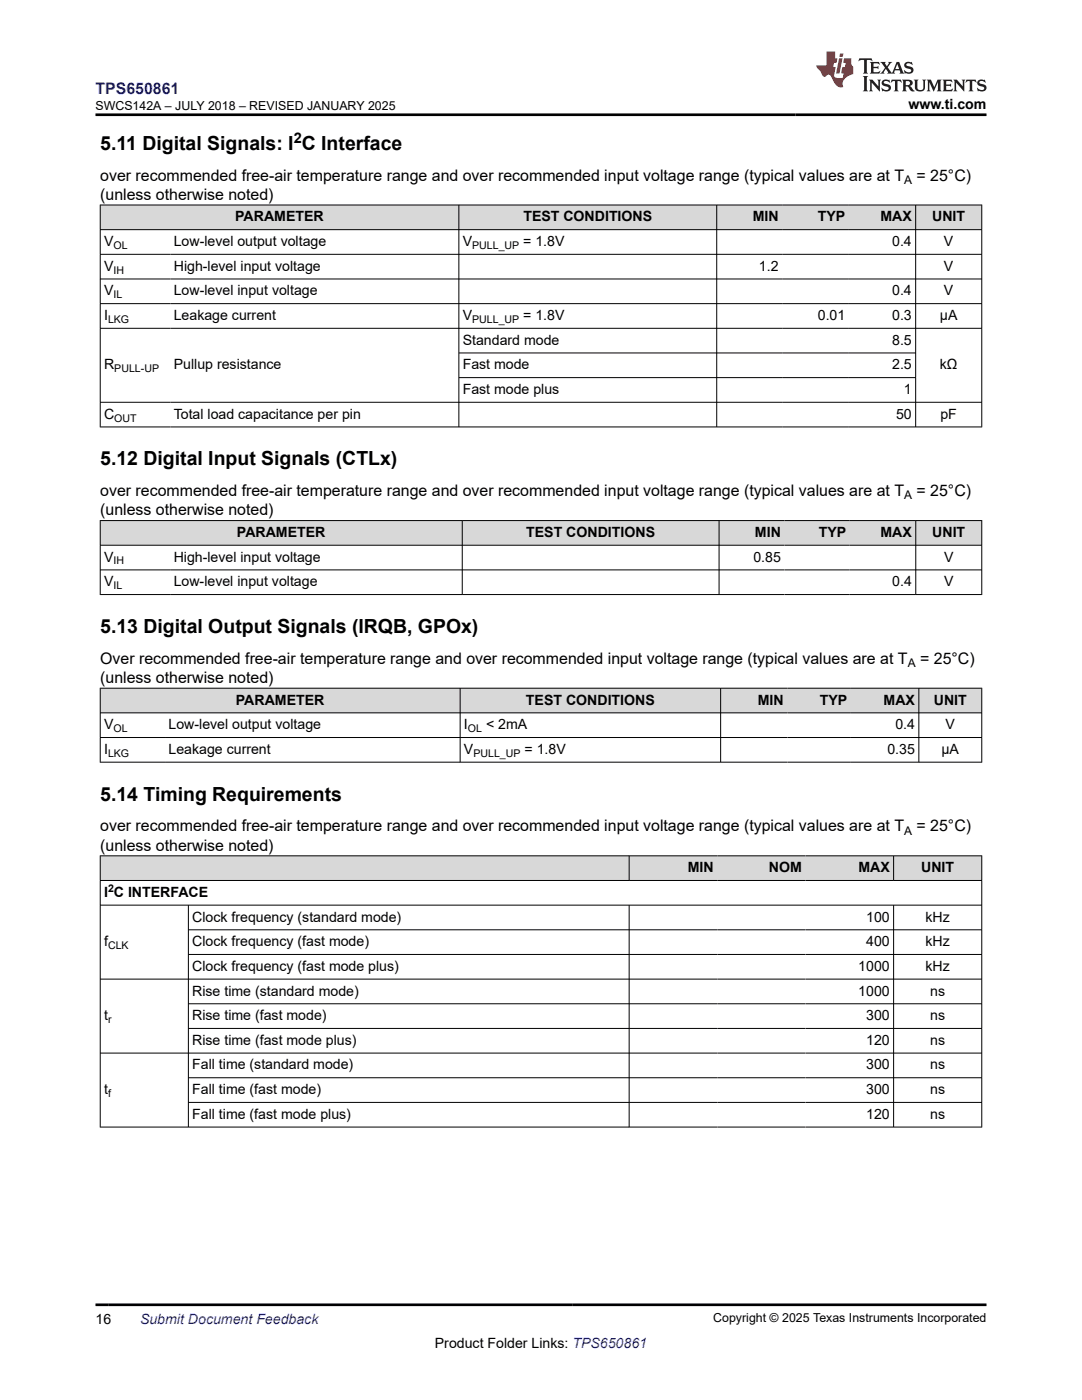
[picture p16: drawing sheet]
<svg xmlns="http://www.w3.org/2000/svg" width="216mm" height="279mm" viewBox="0 0 216 279" stroke-linecap="round" stroke-linejoin="round" font-family="sans-serif">
<defs><g id="words">
<g font-size="3.9">
<text x="20" y="29.9">5.11 Digital Signals: I C Interface</text>
<text x="20" y="92.9">5.12 Digital Input Signals (CTLx)</text>
<text x="20" y="126.3">5.13 Digital Output Signals (IRQB, GPOx)</text>
<text x="20" y="159.8">5.14 Timing Requirements</text>
</g>
<text font-size="3.2" fill="#00f" x="19" y="18.7">TPS650861</text>
<g font-size="3.2">
<text x="20" y="39.9">(unless otherwise noted)</text>
<text x="20" y="36.1">over recommended free-air temperature range and over recommended input voltage range (typical values are at T</text>
<text x="182.9" y="36.1">= 25°C)</text>
<text x="20" y="99">over recommended free-air temperature range and over recommended input voltage range (typical values are at T</text>
<text x="182.9" y="99">= 25°C)</text>
<text x="20" y="102.8">(unless otherwise noted)</text>
<text x="20" y="136.3">(unless otherwise noted)</text>
<text x="20" y="132.5">Over recommended free-air temperature range and over recommended input voltage range (typical values are at T</text>
<text x="183.6" y="132.5">= 25°C)</text>
<text x="20" y="165.9">over recommended free-air temperature range and over recommended input voltage range (typical values are at T</text>
<text x="182.9" y="165.9">= 25°C)</text>
<text x="20" y="169.7">(unless otherwise noted)</text>
</g>
<text font-size="2.9" x="58.6" y="28.6">2</text>
<g font-size="2.8">
<text x="181.3" y="21.8">www.ti.com</text>
<text x="46.9" y="44.2">PARAMETER</text>
<text x="104.4" y="44.2">TEST CONDITIONS</text>
<text x="150.2" y="44.2">MIN</text>
<text x="163.2" y="44.2">TYP</text>
<text x="175.7" y="44.2">MAX</text>
<text x="186" y="44.2">UNIT</text>
<text x="20.8" y="49.1">V</text>
<text x="34.7" y="49.1">Low-level output voltage</text>
<text x="92.3" y="49.1">V</text>
<text x="104.4" y="49.1">= 1.8V</text>
<text x="178" y="49.1">0.4</text>
<text x="188.4" y="49.1">V</text>
<text x="20.8" y="54">V</text>
<text x="20.8" y="59">V</text>
<text x="34.7" y="54">High-level input voltage</text>
<text x="34.7" y="59">Low-level input voltage</text>
<text x="151.4" y="54">1.2</text>
<text x="178" y="59">0.4</text>
<text x="188.4" y="54">V</text>
<text x="188.4" y="59">V</text>
<text x="20.8" y="63.9">I</text>
<text x="34.7" y="63.9">Leakage current</text>
<text x="92.3" y="63.9">V</text>
<text x="104.4" y="63.9">= 1.8V</text>
<text x="163.2" y="63.9">0.01</text>
<text x="178" y="63.9">0.3</text>
<text x="187.6" y="63.9">µA</text>
<text x="92.3" y="68.8">Standard mode</text>
<text x="178" y="68.8">8.5</text>
<text x="20.8" y="73.7">R</text>
<text x="34.7" y="73.7">Pullup resistance</text>
<text x="92.3" y="73.7">Fast mode</text>
<text x="178" y="73.7">2.5</text>
<text x="187.5" y="73.7">kΩ</text>
<text x="20.8" y="83.6">C</text>
<text x="34.7" y="83.6">Total load capacitance per pin</text>
<text x="92.3" y="78.6">Fast mode plus</text>
<text x="178.8" y="83.6">50</text>
<text x="180.4" y="78.6">1</text>
<text x="187.7" y="83.6">pF</text>
<text x="47.3" y="107.2">PARAMETER</text>
<text x="105" y="107.2">TEST CONDITIONS</text>
<text x="150.6" y="107.2">MIN</text>
<text x="163.4" y="107.2">TYP</text>
<text x="175.7" y="107.2">MAX</text>
<text x="186" y="107.2">UNIT</text>
<text x="20.8" y="112.1">V</text>
<text x="34.7" y="112.1">High-level input voltage</text>
<text x="150.3" y="112.1">0.85</text>
<text x="188.4" y="112.1">V</text>
<text x="20.8" y="117">V</text>
<text x="34.7" y="117">Low-level input voltage</text>
<text x="178" y="117">0.4</text>
<text x="188.4" y="117">V</text>
<text x="47.1" y="140.6">PARAMETER</text>
<text x="104.9" y="140.6">TEST CONDITIONS</text>
<text x="151.2" y="140.6">MIN</text>
<text x="163.6" y="140.6">TYP</text>
<text x="176.3" y="140.6">MAX</text>
<text x="186.3" y="140.6">UNIT</text>
<text x="20.8" y="145.5">V</text>
<text x="33.6" y="145.5">Low-level output voltage</text>
<text x="92.6" y="145.5">I</text>
<text x="97" y="145.5">&lt; 2mA</text>
<text x="178.7" y="145.5">0.4</text>
<text x="188.7" y="145.5">V</text>
<text x="20.8" y="150.5">I</text>
<text x="33.6" y="150.5">Leakage current</text>
<text x="92.6" y="150.5">V</text>
<text x="104.7" y="150.5">= 1.8V</text>
<text x="177.1" y="150.5">0.35</text>
<text x="187.9" y="150.5">µA</text>
<text x="20.8" y="179">I C INTERFACE</text>
<text x="137.3" y="174.1">MIN</text>
<text x="153.4" y="174.1">NOM</text>
<text x="171.3" y="174.1">MAX</text>
<text x="183.8" y="174.1">UNIT</text>
<text x="38.4" y="183.9">Clock frequency (standard mode)</text>
<text x="172.8" y="183.9">100</text>
<text x="184.7" y="183.9">kHz</text>
<text x="20.8" y="188.8">f</text>
<text x="38.4" y="188.8">Clock frequency (fast mode)</text>
<text x="172.8" y="188.8">400</text>
<text x="184.7" y="188.8">kHz</text>
<text x="38.4" y="193.8">Clock frequency (fast mode plus)</text>
<text x="171.3" y="193.8">1000</text>
<text x="184.7" y="193.8">kHz</text>
<text x="20.8" y="203.6">t</text>
<text x="38.4" y="198.7">Rise time (standard mode)</text>
<text x="38.4" y="203.6">Rise time (fast mode)</text>
<text x="171.3" y="198.7">1000</text>
<text x="172.8" y="203.6">300</text>
<text x="185.6" y="198.7">ns</text>
<text x="185.6" y="203.6">ns</text>
<text x="38.4" y="208.5">Rise time (fast mode plus)</text>
<text x="172.8" y="208.5">120</text>
<text x="185.6" y="208.5">ns</text>
<text x="38.4" y="213.4">Fall time (standard mode)</text>
<text x="172.8" y="213.4">300</text>
<text x="185.6" y="213.4">ns</text>
<text x="20.8" y="218.4">t</text>
<text x="38.4" y="218.4">Fall time (fast mode)</text>
<text x="172.8" y="218.4">300</text>
<text x="185.6" y="218.4">ns</text>
<text x="38.4" y="223.3">Fall time (fast mode plus)</text>
<text x="172.8" y="223.3">120</text>
<text x="185.6" y="223.3">ns</text>
<text x="19" y="264.2">16</text>
<text x="86.8" y="269">Product Folder Links: TPS650861</text>
</g>
<text font-size="2.8" fill="#00f" x="27.9" y="264.2">Submit Document Feedback</text>
<g font-size="2.5">
<text x="19" y="21.9">SWCS142A – JULY 2018 – REVISED JANUARY 2025</text>
<text x="142.3" y="263.9">Copyright © 2025 Texas Instruments Incorporated</text>
</g>
<g font-size="2.4">
<text x="180.4" y="36.7">A</text>
<text x="180.4" y="99.7">A</text>
<text x="181.1" y="133.1">A</text>
<text x="180.4" y="166.6">A</text>
</g>
<g font-size="2.1">
<text x="22.6" y="49.7">OL</text>
<text x="94.2" y="49.7">PULL_UP</text>
<text x="22.6" y="54.6">IH</text>
<text x="22.6" y="59.5">IL</text>
<text x="21.6" y="64.4">LKG</text>
<text x="94.2" y="64.4">PULL_UP</text>
<text x="22.8" y="74.3">PULL-UP</text>
<text x="22.8" y="84.1">OUT</text>
<text x="22.6" y="112.7">IH</text>
<text x="22.6" y="117.6">IL</text>
<text x="22.6" y="146.1">OL</text>
<text x="93.4" y="146.1">OL</text>
<text x="21.6" y="151">LKG</text>
<text x="94.5" y="151">PULL_UP</text>
<text x="21.6" y="178.1">2</text>
<text x="21.6" y="189.4">CLK</text>
<text x="21.6" y="204.2">r</text>
<text x="21.6" y="218.9">f</text>
</g>
</g></defs>
<g fill="#d8d8d8">
<path d="M20 40.9h175.9v4.9h-175.9z" fill-rule="evenodd"/>
<path d="M20.1 41h71.4v4.8h-71.4z" fill-rule="evenodd"/>
<path d="M91.6 41h51.4v4.8h-51.4z" fill-rule="evenodd"/>
<path d="M143.1 41h13v4.8h-13z" fill-rule="evenodd"/>
<path d="M156.1 41h13.3v4.8h-13.3z" fill-rule="evenodd"/>
<path d="M169.4 41h13.2v4.8h-13.2z" fill-rule="evenodd"/>
<path d="M182.8 41h13v4.8h-13z" fill-rule="evenodd"/>
</g>
<g fill="none" stroke="#000" stroke-width=".2">
<path d="M19.9 40.9h176.1M19.9 45.8h176.1M19.9 50.8h176.1M19.9 55.7h176.1M20 40.9v44.4M91.6 40.9v44.4M143 40.9v44.4M182.7 40.9v44.4M195.9 40.9v44.4M19.9 60.6h176.1M19.9 65.5h176.1M91.6 70.4h91.2"/>
<path d="M91.6 75.4h91.2M19.9 80.3h176.1M19.9 85.2h176.1"/>
</g>
<g fill="#d8d8d8">
<path d="M20 103.9h175.9v4.9h-175.9z" fill-rule="evenodd"/>
<path d="M20.1 104h72.1v4.8h-72.1z" fill-rule="evenodd"/>
<path d="M92.3 104h51.1v4.8h-51.1z" fill-rule="evenodd"/>
<path d="M143.5 104h13v4.8h-13z" fill-rule="evenodd"/>
<path d="M156.5 104h13.1v4.8h-13.1z" fill-rule="evenodd"/>
<path d="M169.6 104h13.1v4.8h-13.1z" fill-rule="evenodd"/>
<path d="M182.8 104h13v4.8h-13z" fill-rule="evenodd"/>
</g>
<path d="M19.9 103.9h176.1M19.9 108.8h176.1M19.9 113.7h176.1M19.9 118.7h176.1M20 103.8v14.9M92.2 103.8v14.9M143.5 103.8v14.9M182.7 103.8v14.9M195.9 103.8v14.9" fill="none" stroke="#000" stroke-width=".2"/>
<g fill="#d8d8d8">
<path d="M20 137.3h175.9v5h-175.9z" fill-rule="evenodd"/>
<path d="M20.1 137.4h71.7v4.8h-71.7z" fill-rule="evenodd"/>
<path d="M91.9 137.4h51.8v4.8h-51.8z" fill-rule="evenodd"/>
<path d="M143.9 137.4h13.2v4.8h-13.2z" fill-rule="evenodd"/>
<path d="M157.1 137.4h12.7v4.8h-12.7z" fill-rule="evenodd"/>
<path d="M169.8 137.4h13.5v4.8h-13.5z" fill-rule="evenodd"/>
<path d="M183.4 137.4h12.4v4.8h-12.4z" fill-rule="evenodd"/>
</g>
<path d="M19.9 137.3h176.1M20 137.3v14.9M91.8 137.3v14.9M143.8 137.3v14.9M183.3 137.3v14.9M195.9 137.3v14.9M19.9 142.3h176.1M19.9 147.2h176.1M19.9 152.1h176.1" fill="none" stroke="#000" stroke-width=".2"/>
<g fill="#d8d8d8">
<path d="M20 170.8h175.9v4.9h-175.9z" fill-rule="evenodd"/>
<path d="M20.1 170.9h105.4v4.8h-105.4z" fill-rule="evenodd"/>
<path d="M125.6 170.9h17.5v4.8h-17.5z" fill-rule="evenodd"/>
<path d="M143.1 170.9h17.6v4.8h-17.6z" fill-rule="evenodd"/>
<path d="M160.7 170.9h17.5v4.8h-17.5z" fill-rule="evenodd"/>
<path d="M178.4 170.9h17.4v4.8h-17.4z" fill-rule="evenodd"/>
</g>
<g fill="none" stroke="#000" stroke-width=".2">
<path d="M19.9 170.8h176.1M19.9 175.7h176.1M20 170.7v54.3M125.5 170.7v5.1M178.3 170.7v5.1M195.9 170.7v54.3M19.9 180.6h176.1M19.9 195.4h176.1M37.6 180.6v44.4M37.6 185.6h158.4M37.6 190.5h158.4M125.5 180.6v44.4"/>
<path d="M178.3 180.6v44.4M19.9 210.2h176.1M37.6 200.3h158.4M37.6 205.2h158.4M37.6 215.1h158.4M37.6 220h158.4M196 224.9h-176.1"/>
</g>
<path d="M171.5 11.6l-.2 .6 .5-.2h.6v.1v2.2l-.2 .4h1l-.2-.4v-2.2v-.1h.5l.6 .2-.2-.6zM173.6 12.4l.2 .3v1.6l-.2 .4h1.9l.1-.6a1.08 1.08 0 0 1-1.3 .2v-.7h.6l.4 .2v-.7l-.4 .2h-.6v-.5l.2-.2a1 1 0 0 1 1 .3l-.1-.5zM175.7 12.4l.9 1.1-1 1.2h.9l-.2-.2 .5-.8 .4 .8-.2 .2h1.6l-.2-.2 .2-.5h.9l.1 .5-.1 .2h.9l-.2-.4-.8-1.9h-.5l-.9 2.1-.9-1.1 .9-1h-.8l.2 .2-.4 .6-.4-.6 .2-.2zM179 12.8l.4 1h-.7zM180.7 12.5a.65 .65 0 0 0-.2 .7 .65 .65 0 0 0 .6 .5l.6 .1 .1 .3a.79 .79 0 0 1-.7 .4 .79 .79 0 0 1-.7-.5l.1 .7 .2-.1a.93 .93 0 0 0 1.1 0 .93 .93 0 0 0 .4-.9 1.46 1.46 0 0 0-1.2-.6l-.1-.3a1.09 1.09 0 0 1 1.2 .2l-.2-.6-.1 .1-.5-.2zM172.2 15.2l.2 .4v2.2l-.2 .4h1l-.2-.4v-2.2l.2-.4zM173.4 15.9l.2 .4v1.5l-.2 .4h.8l-.3-.4 .1-1.3 1.6 1.8v-2l.2-.4h-.7l.1 .2 .1 1.1-1.2-1.3zM176.2 16a.65 .65 0 0 0-.2 .8 .65 .65 0 0 0 .6 .4l.6 .2 .1 .2a.79 .79 0 0 1-.7 .4 .79 .79 0 0 1-.7-.5l.1 .7 .2-.1a.93 .93 0 0 0 1.1 .1 .93 .93 0 0 0 .4-1 1.46 1.46 0 0 0-1.2-.5l-.1-.4a1.09 1.09 0 0 1 1.2 .2l-.1-.6-.2 .1-.5-.1zM177.9 15.9l-.1 .6a.63 .63 0 0 1 .8-.3v1.6l-.3 .4h1l-.2-.4v-1.6a.66 .66 0 0 1 .8 .3l-.1-.6zM180 15.9l.2 .4v1.5l-.2 .4h1l-.2-.2-.1-.7h.5l.1 .2a.79 .79 0 0 0 1.2 .6l-1-.9a.61 .61 0 0 0 .6-.6 .61 .61 0 0 0-.5-.7zM180.8 16.2h.1a.47 .47 0 0 1 .5 .1 .47 .47 0 0 1 .1 .5l-.1 .1-.7 .1zM182.3 15.9l.2 .2a2.27 2.27 0 0 0 .4 2 1.04 1.04 0 0 0 1.7-.7v-1.3l.2-.2h-.8l.2 .4v1.1a.6 .6 0 0 1-.6 .6 .6 .6 0 0 1-.6-.6v-1.1l.3-.4zM184.9 15.9l.2 .4v1.5l-.2 .4h.8l-.3-.4v-1.4l.9 1.9 .9-1.9v1.4l-.3 .4h1l-.2-.4v-1.5l.2-.4h-.8l-.7 1.5-.6-1.5zM188.1 15.9l.2 .4v1.5l-.2 .4h1.9l.1-.6a1.09 1.09 0 0 1-1.3 .2v-.7h.6l.4 .2v-.6l-.4 .2h-.6v-.6l.2-.1a1.01 1.01 0 0 1 1 .3l-.1-.6zM190.2 15.9l.3 .4v1.5l-.3 .4h.8l-.2-.4v-1.3l1.6 1.8v-2l.2-.4h-.7l.2 .2v1.1l-1.2-1.3zM192.8 15.9l-.1 .6a.63 .63 0 0 1 .8-.3v1.6l-.3 .4h1l-.2-.4v-1.6a.66 .66 0 0 1 .8 .3l-.1-.6zM195.2 16a.65 .65 0 0 0-.2 .8 .65 .65 0 0 0 .6 .4l.6 .2 .2 .2a.79 .79 0 0 1-.7 .4 .79 .79 0 0 1-.7-.5l.1 .7 .2-.1a.93 .93 0 0 0 1 .1 .93 .93 0 0 0 .5-1 1.46 1.46 0 0 0-1.3-.5v-.4a1.09 1.09 0 0 1 1.2 .2l-.2-.6-.2 .1-.5-.1z" fill="#231f20"/>
<path d="M164.9 10.3v2.7h-2l.1 .4 .8 1a.95 .95 0 0 0 1 .9 .59 .59 0 0 1 .5-.4 .59 .59 0 0 1 .5 .3l.4 .8a1.59 1.59 0 0 0 2.1 1.4 1.61 1.61 0 0 1 1-2.3l1-.3-.1-1.5a1.59 1.59 0 0 1-.3-1.7h-1.5l-.2 .9h.6l-.2 .9h-.5l-.2 .9v.3l.4 .1-.1 .9h-.7a.73 .73 0 0 1-1-.7l.3-1.5h-.5l.1-.9h.5l.2-.9h-.5v-1.3zM167.4 11.6l-.6 3.1h.7l.6-3.1zM167.6 10.7l-.1 .6h.7l.1-.6z" fill="#ed1c24"/>
<path d="M19 22.9h177.8M19 260.4h177.8" fill="none" stroke="#000" stroke-width=".53"/>
<use href="#words"/>
</svg>
